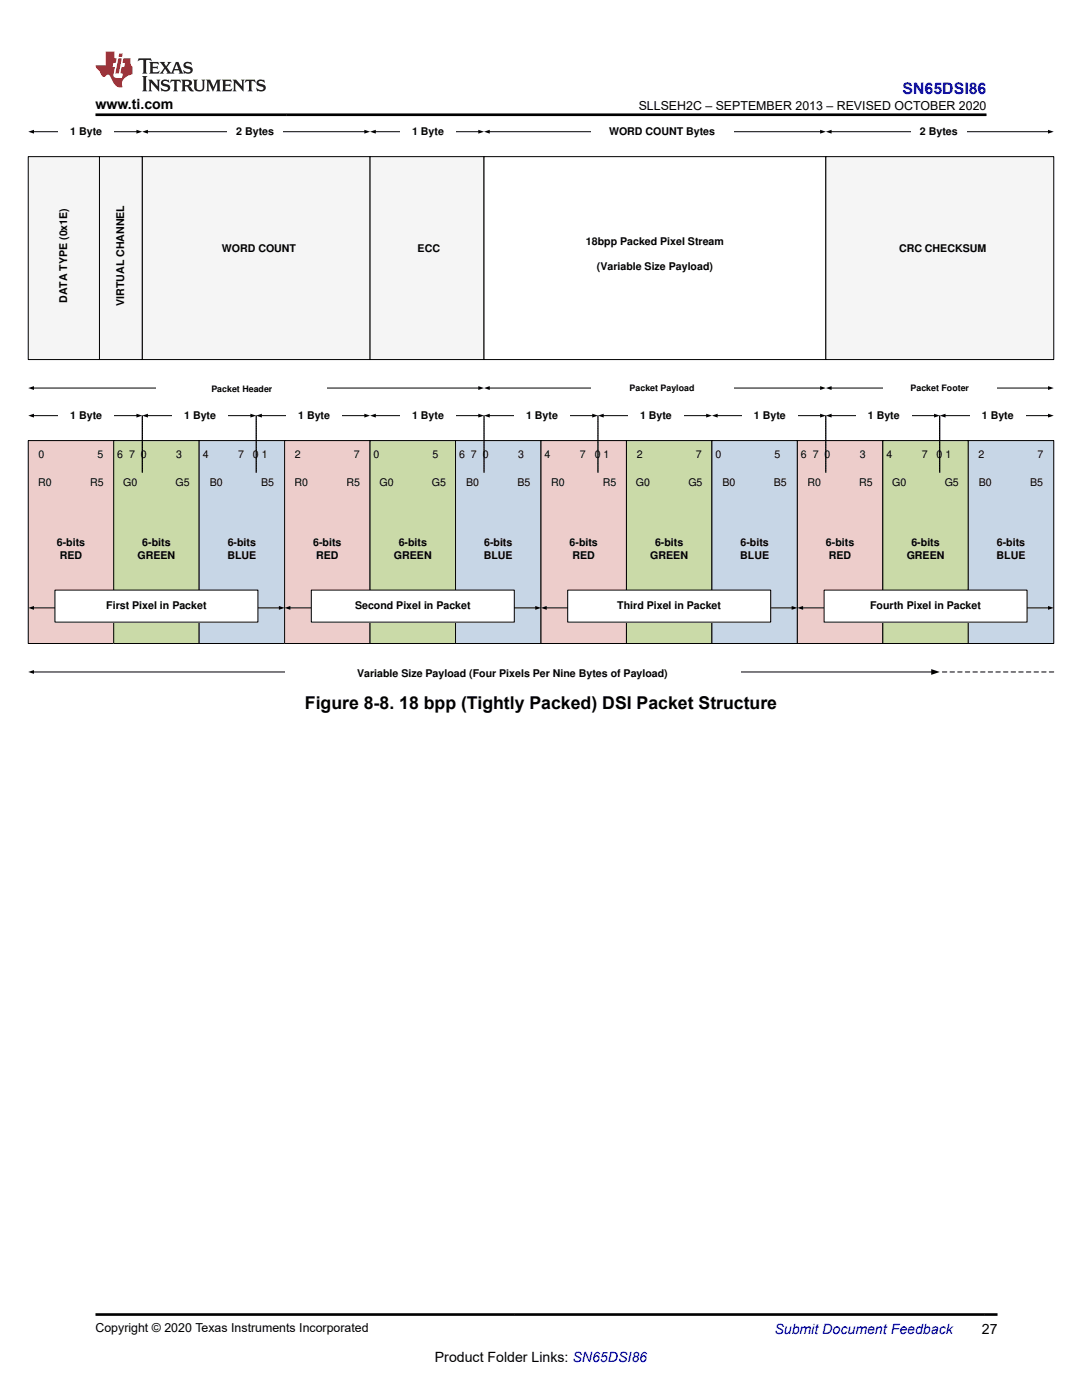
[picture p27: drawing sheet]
<svg xmlns="http://www.w3.org/2000/svg" width="216mm" height="279mm" viewBox="0 0 216 279" stroke-linecap="round" stroke-linejoin="round" font-family="sans-serif">
<defs><g id="words">
<text font-size="3.5" x="60.8" y="141.6">Figure 8-8. 18 bpp (Tightly Packed) DSI Packet Structure</text>
<text font-size="3.2" fill="#00f" x="180.1" y="18.7">SN65DSI86</text>
<g font-size="2.8">
<text x="19" y="21.8">www.ti.com</text>
<text x="195.9" y="266.1">27</text>
<text x="86.8" y="271.7">Product Folder Links: SN65DSI86</text>
</g>
<text font-size="2.8" fill="#00f" x="154.5" y="266.2">Submit Document Feedback</text>
<g font-size="2.5">
<text x="127.4" y="21.9">SLLSEH2C – SEPTEMBER 2013 – REVISED OCTOBER 2020</text>
<text x="19" y="265.9">Copyright © 2020 Texas Instruments Incorporated</text>
</g>
<g font-size="2.1">
<text x="14" y="26.9">1 Byte</text>
<text x="47.1" y="26.9">2 Bytes</text>
<text x="82.2" y="26.9">1 Byte</text>
<text x="121.5" y="26.9">WORD COUNT Bytes</text>
<text x="183.6" y="26.9">2 Bytes</text>
<text x="44.3" y="50.4">WORD COUNT</text>
<text x="83.3" y="50.4">ECC</text>
<text x="116.9" y="48.9">18bpp Packed Pixel Stream</text>
<text x="119.1" y="54">(Variable Size Payload)</text>
<text x="179.4" y="50.4">CRC CHECKSUM</text>
<text x="13.4" y="60.5" transform="rotate(-90 13.4 60.5)">DATA TYPE (0x1E)</text>
<text x="24.7" y="61.1" transform="rotate(-90 24.7 61.1)">VIRTUAL CHANNEL</text>
<text x="14" y="83.6">1 Byte</text>
<text x="36.8" y="83.6">1 Byte</text>
<text x="59.5" y="83.6">1 Byte</text>
<text x="82.2" y="83.6">1 Byte</text>
<text x="105" y="83.6">1 Byte</text>
<text x="127.7" y="83.6">1 Byte</text>
<text x="150.4" y="83.6">1 Byte</text>
<text x="173.2" y="83.6">1 Byte</text>
<text x="195.9" y="83.6">1 Byte</text>
<text x="7.7" y="91.4">0</text>
<text x="19.5" y="91.4">5</text>
<text x="23.4" y="91.4">6 7 0</text>
<text x="35.2" y="91.4">3</text>
<text x="40.5" y="91.4">4</text>
<text x="47.5" y="91.4">7</text>
<text x="50.5" y="91.4">0 1</text>
<text x="58.8" y="91.4">2</text>
<text x="70.6" y="91.4">7</text>
<text x="74.6" y="91.4">0</text>
<text x="86.3" y="91.4">5</text>
<text x="91.6" y="91.4">6 7 0</text>
<text x="103.4" y="91.4">3</text>
<text x="108.7" y="91.4">4</text>
<text x="115.7" y="91.4">7</text>
<text x="118.7" y="91.4">0 1</text>
<text x="127.1" y="91.4">2</text>
<text x="138.8" y="91.4">7</text>
<text x="142.8" y="91.4">0</text>
<text x="154.5" y="91.4">5</text>
<text x="159.8" y="91.4">6 7 0</text>
<text x="171.6" y="91.4">3</text>
<text x="176.9" y="91.4">4</text>
<text x="183.9" y="91.4">7</text>
<text x="186.9" y="91.4">0 1</text>
<text x="195.3" y="91.4">2</text>
<text x="207" y="91.4">7</text>
<text x="7.6" y="96.9">R0</text>
<text x="18" y="96.9">R5</text>
<text x="24.6" y="96.9">G0</text>
<text x="35" y="96.9">G5</text>
<text x="41.9" y="96.9">B0</text>
<text x="52.1" y="96.9">B5</text>
<text x="58.8" y="96.9">R0</text>
<text x="69.1" y="96.9">R5</text>
<text x="75.7" y="96.9">G0</text>
<text x="86.2" y="96.9">G5</text>
<text x="93" y="96.9">B0</text>
<text x="103.2" y="96.9">B5</text>
<text x="109.9" y="96.9">R0</text>
<text x="120.3" y="96.9">R5</text>
<text x="126.9" y="96.9">G0</text>
<text x="137.4" y="96.9">G5</text>
<text x="144.2" y="96.9">B0</text>
<text x="154.4" y="96.9">B5</text>
<text x="161.1" y="96.9">R0</text>
<text x="171.5" y="96.9">R5</text>
<text x="178" y="96.9">G0</text>
<text x="188.5" y="96.9">G5</text>
<text x="195.3" y="96.9">B0</text>
<text x="205.6" y="96.9">B5</text>
<text x="11.3" y="109">6-bits</text>
<text x="11.9" y="111.5">RED</text>
<text x="27.5" y="111.5">GREEN</text>
<text x="28.4" y="109">6-bits</text>
<text x="45.4" y="111.5">BLUE</text>
<text x="45.4" y="109">6-bits</text>
<text x="62.5" y="109">6-bits</text>
<text x="63.1" y="111.5">RED</text>
<text x="78.6" y="111.5">GREEN</text>
<text x="79.5" y="109">6-bits</text>
<text x="96.5" y="111.5">BLUE</text>
<text x="96.6" y="109">6-bits</text>
<text x="113.7" y="109">6-bits</text>
<text x="114.2" y="111.5">RED</text>
<text x="129.8" y="111.5">GREEN</text>
<text x="130.7" y="109">6-bits</text>
<text x="147.7" y="111.5">BLUE</text>
<text x="147.8" y="109">6-bits</text>
<text x="164.8" y="109">6-bits</text>
<text x="165.4" y="111.5">RED</text>
<text x="180.9" y="111.5">GREEN</text>
<text x="181.9" y="109">6-bits</text>
<text x="198.9" y="111.5">BLUE</text>
<text x="198.9" y="109">6-bits</text>
<text x="21.2" y="121.6">First Pixel in Packet</text>
<text x="70.8" y="121.6">Second Pixel in Packet</text>
<text x="123.2" y="121.6">Third Pixel in Packet</text>
<text x="173.6" y="121.6">Fourth Pixel in Packet</text>
<text x="71.3" y="135.1">Variable Size Payload (Four Pixels Per Nine Bytes of Payload)</text>
</g>
<g font-size="1.8">
<text x="125.6" y="78">Packet Payload</text>
<text x="181.7" y="78">Packet Footer</text>
<text x="42.2" y="78.3">Packet Header</text>
</g>
</g></defs>
<path d="M28.4 31.3h45.4v40.5h-45.4z" fill-rule="evenodd" fill="#f5f5f5"/>
<path d="M28.4 31.3h45.4v40.5h-45.4z" fill="none" stroke="#000" stroke-width=".2"/>
<path d="M19.8 31.3h8.6v40.5h-8.6z" fill-rule="evenodd" fill="#f5f5f5"/>
<path d="M19.8 31.3h8.6v40.5h-8.6z" fill="none" stroke="#000" stroke-width=".2"/>
<path d="M5.6 31.3h14.2v40.5h-14.2z" fill-rule="evenodd" fill="#f5f5f5"/>
<path d="M5.6 31.3h14.2v40.5h-14.2zM6.7 26.3h20.6" fill="none" stroke="#000" stroke-width=".2"/>
<path d="M5.6 26.3l1.2-.4v.8zM27.2 25.9l1.2 .4-1.2 .4z" fill="#000"/>
<path d="M11.7 25.3h11v4.2h-11z" fill-rule="evenodd" fill="#fff"/>
<path d="M29.4 26.3h43.4" fill="none" stroke="#000" stroke-width=".2"/>
<path d="M28.4 26.3l1.1-.4v.8zM72.7 25.9l1.1 .4-1.1 .4z" fill="#000"/>
<path d="M45.4 25.3h11v4.2h-11z" fill-rule="evenodd" fill="#fff"/>
<path d="M73.8 31.3h22.8v40.5h-22.8z" fill-rule="evenodd" fill="#f5f5f5"/>
<path d="M73.8 31.3h22.8v40.5h-22.8zM74.9 26.3h20.6" fill="none" stroke="#000" stroke-width=".2"/>
<path d="M73.8 26.3l1.2-.4v.8zM95.4 25.9l1.2 .4-1.2 .4z" fill="#000"/>
<path d="M79.9 25.3h11v4.2h-11z" fill-rule="evenodd" fill="#fff"/>
<path d="M6.7 77.4h88.8" fill="none" stroke="#000" stroke-width=".2"/>
<path d="M5.6 77.4l1.2-.3v.7zM95.4 77.1l1.2 .3-1.2 .4z" fill="#000"/>
<path d="M31.2 74.6h34.1v6.4h-34.1z" fill-rule="evenodd" fill="#fff"/>
<path d="M5.6 87.9h17.1v40.5h-17.1z" fill-rule="evenodd" fill="#edcdcb"/>
<path d="M5.6 87.9h17.1v40.5h-17.1zM6.7 83h20.6" fill="none" stroke="#000" stroke-width=".2"/>
<path d="M5.6 83l1.2-.4v.7zM27.2 82.6l1.2 .4-1.2 .3z" fill="#000"/>
<path d="M11.7 79.8h11v6.3h-11z" fill-rule="evenodd" fill="#fff"/>
<path d="M22.7 87.9h17v40.5h-17z" fill-rule="evenodd" fill="#cadaa8"/>
<path d="M22.7 87.9h17v40.5h-17zM29.4 83h20.7" fill="none" stroke="#000" stroke-width=".2"/>
<path d="M28.4 83l1.1-.4v.7zM50 82.6l1.1 .4-1.1 .3z" fill="#000"/>
<path d="M34.4 79.8h11v6.3h-11z" fill-rule="evenodd" fill="#fff"/>
<path d="M39.7 87.9h17.1v40.5h-17.1z" fill-rule="evenodd" fill="#c7d6e6"/>
<path d="M39.7 87.9h17.1v40.5h-17.1zM52.2 83h20.6" fill="none" stroke="#000" stroke-width=".2"/>
<path d="M51.1 83l1.2-.4v.7zM72.7 82.6l1.1 .4-1.1 .3z" fill="#000"/>
<path d="M57.2 79.8h11v6.3h-11z" fill-rule="evenodd" fill="#fff"/>
<path d="M6.7 121.3h49" fill="none" stroke="#000" stroke-width=".2"/>
<path d="M5.6 121.3l1.2-.4v.8zM55.6 120.9l1.2 .4-1.2 .4z" fill="#000"/>
<path d="M11 117.8h40.5v6.4h-40.5z" fill-rule="evenodd" fill="#fff"/>
<path d="M74.9 83h20.6M11 117.8h40.5v6.4h-40.5z" fill="none" stroke="#000" stroke-width=".2"/>
<path d="M73.8 83l1.2-.4v.7zM95.4 82.6l1.2 .4-1.2 .3z" fill="#000"/>
<path d="M79.9 79.8h11v6.3h-11z" fill-rule="evenodd" fill="#fff"/>
<path d="M97.6 83h20.7" fill="none" stroke="#000" stroke-width=".2"/>
<path d="M96.6 83l1.1-.4v.7zM118.2 82.6l1.1 .4-1.1 .3z" fill="#000"/>
<path d="M102.7 79.8h10.9v6.3h-10.9z" fill-rule="evenodd" fill="#fff"/>
<path d="M120.4 83h20.6" fill="none" stroke="#000" stroke-width=".2"/>
<path d="M119.3 83l1.2-.4v.7zM140.9 82.6l1.2 .4-1.2 .3z" fill="#000"/>
<path d="M125.4 79.8h11v6.3h-11z" fill-rule="evenodd" fill="#fff"/>
<path d="M143.1 83h20.6" fill="none" stroke="#000" stroke-width=".2"/>
<path d="M142.1 83l1.1-.4v.7zM163.6 82.6l1.2 .4-1.2 .3z" fill="#000"/>
<path d="M148.1 79.8h11v6.3h-11z" fill-rule="evenodd" fill="#fff"/>
<path d="M165.8 83h20.7" fill="none" stroke="#000" stroke-width=".2"/>
<path d="M164.8 83l1.1-.4v.7zM186.4 82.6l1.1 .4-1.1 .3z" fill="#000"/>
<path d="M170.9 79.8h10.9v6.3h-10.9z" fill-rule="evenodd" fill="#fff"/>
<path d="M188.6 83h20.6" fill="none" stroke="#000" stroke-width=".2"/>
<path d="M187.5 83l1.2-.4v.7zM209.1 82.6l1.2 .4-1.2 .3z" fill="#000"/>
<path d="M193.6 79.8h11v6.3h-11z" fill-rule="evenodd" fill="#fff"/>
<path d="M6.7 134.1h179.3" fill="none" stroke="#000" stroke-width=".2"/>
<path d="M5.6 134.1l1.2-.4v.8zM185.8 133.5l1.7 .6-1.7 .6z" fill="#000"/>
<path d="M56.8 131.3h90.9v4.3h-90.9z" fill-rule="evenodd" fill="#fff"/>
<path d="M210.3 134.1h-22.8" fill="none" stroke="#000" stroke-width=".2" stroke-dasharray=".9 .6"/>
<path d="M96.6 31.3h68.2v40.5h-68.2z" fill-rule="evenodd" fill="#fff"/>
<path d="M96.6 31.3h68.2v40.5h-68.2z" fill="none" stroke="#000" stroke-width=".2"/>
<path d="M164.8 31.3h45.5v40.5h-45.5z" fill-rule="evenodd" fill="#f5f5f5"/>
<path d="M164.8 31.3h45.5v40.5h-45.5zM165.8 26.3h43.4" fill="none" stroke="#000" stroke-width=".2"/>
<path d="M164.8 26.3l1.1-.4v.8zM209.1 25.9l1.2 .4-1.2 .4z" fill="#000"/>
<path d="M181.8 25.3h11v4.2h-11z" fill-rule="evenodd" fill="#fff"/>
<path d="M165.8 77.4h43.4" fill="none" stroke="#000" stroke-width=".2"/>
<path d="M164.8 77.4l1.1-.3v.7zM209.1 77.1l1.2 .3-1.2 .4z" fill="#000"/>
<path d="M176.2 74.2h22.7v6.4h-22.7z" fill-rule="evenodd" fill="#fff"/>
<path d="M97.6 26.3h66.1" fill="none" stroke="#000" stroke-width=".2"/>
<path d="M96.6 26.3l1.1-.4v.8zM163.6 25.9l1.2 .4-1.2 .4z" fill="#000"/>
<path d="M117.9 25.3h28.4v4.2h-28.4z" fill-rule="evenodd" fill="#fff"/>
<path d="M97.6 77.4h66.1" fill="none" stroke="#000" stroke-width=".2"/>
<path d="M96.6 77.4l1.1-.3v.7zM163.6 77.1l1.2 .3-1.2 .4z" fill="#000"/>
<path d="M117.9 74.2h28.4v6.4h-28.4z" fill-rule="evenodd" fill="#fff"/>
<path d="M28.4 83v11.3M51.1 83v11.3" fill="none" stroke="#000" stroke-width=".2"/>
<path d="M56.8 87.9h17v40.5h-17z" fill-rule="evenodd" fill="#edcdcb"/>
<path d="M56.8 87.9h17v40.5h-17z" fill="none" stroke="#000" stroke-width=".2"/>
<path d="M73.8 87.9h17.1v40.5h-17.1z" fill-rule="evenodd" fill="#cadaa8"/>
<path d="M73.8 87.9h17.1v40.5h-17.1z" fill="none" stroke="#000" stroke-width=".2"/>
<path d="M90.9 87.9h17v40.5h-17z" fill-rule="evenodd" fill="#c7d6e6"/>
<path d="M90.9 87.9h17v40.5h-17zM57.8 121.3h49.1" fill="none" stroke="#000" stroke-width=".2"/>
<path d="M56.8 121.3l1.1-.4v.8zM106.8 120.9l1.1 .4-1.1 .4z" fill="#000"/>
<path d="M62.1 117.8h40.5v6.4h-40.5z" fill-rule="evenodd" fill="#fff"/>
<path d="M96.6 83v11.3M62.1 117.8h40.5v6.4h-40.5z" fill="none" stroke="#000" stroke-width=".2"/>
<path d="M107.9 87.9h17.1v40.5h-17.1z" fill-rule="evenodd" fill="#edcdcb"/>
<path d="M107.9 87.9h17.1v40.5h-17.1z" fill="none" stroke="#000" stroke-width=".2"/>
<path d="M125 87.9h17.1v40.5h-17.1z" fill-rule="evenodd" fill="#cadaa8"/>
<path d="M125 87.9h17.1v40.5h-17.1z" fill="none" stroke="#000" stroke-width=".2"/>
<path d="M142.1 87.9h17v40.5h-17z" fill-rule="evenodd" fill="#c7d6e6"/>
<path d="M142.1 87.9h17v40.5h-17zM109 121.3h49.1" fill="none" stroke="#000" stroke-width=".2"/>
<path d="M107.9 121.3l1.2-.4v.8zM158 120.9l1.1 .4-1.1 .4z" fill="#000"/>
<path d="M113.3 117.8h40.5v6.4h-40.5z" fill-rule="evenodd" fill="#fff"/>
<path d="M119.3 83v11.3M113.3 117.8h40.5v6.4h-40.5z" fill="none" stroke="#000" stroke-width=".2"/>
<path d="M159.1 87.9h17.1v40.5h-17.1z" fill-rule="evenodd" fill="#edcdcb"/>
<path d="M159.1 87.9h17.1v40.5h-17.1z" fill="none" stroke="#000" stroke-width=".2"/>
<path d="M176.2 87.9h17v40.5h-17z" fill-rule="evenodd" fill="#cadaa8"/>
<path d="M176.2 87.9h17v40.5h-17z" fill="none" stroke="#000" stroke-width=".2"/>
<path d="M193.2 87.9h17.1v40.5h-17.1z" fill-rule="evenodd" fill="#c7d6e6"/>
<path d="M193.2 87.9h17.1v40.5h-17.1zM160.2 121.3h49" fill="none" stroke="#000" stroke-width=".2"/>
<path d="M159.1 121.3l1.2-.4v.8zM209.1 120.9l1.2 .4-1.2 .4z" fill="#000"/>
<path d="M164.4 117.8h40.5v6.4h-40.5z" fill-rule="evenodd" fill="#fff"/>
<path d="M164.8 83v11.3M187.5 83v11.3M164.4 117.8h40.5v6.4h-40.5z" fill="none" stroke="#000" stroke-width=".2"/>
<path d="M27.7 11.6l-.2 .6 .5-.2h.6v.1v2.2l-.2 .4h1l-.2-.4v-2.2v-.1h.5l.5 .2-.1-.6zM29.8 12.4l.2 .3v1.6l-.2 .4h1.9l.1-.6a1.08 1.08 0 0 1-1.3 .2v-.7h.6l.4 .2v-.7l-.4 .2h-.6v-.5l.2-.2a1 1 0 0 1 1 .3l-.1-.5zM31.8 12.4l1 1.1-1 1.2h.9l-.2-.2 .4-.8 .5 .8-.2 .2h1.6l-.2-.2 .1-.5h1l.1 .5-.1 .2h.9l-.2-.4-.8-1.9h-.5l-1 2.1-.8-1.1 .9-1h-.8l.2 .2-.5 .6-.3-.6 .1-.2zM35.2 12.8l.4 1h-.8zM36.8 12.5a.65 .65 0 0 0-.2 .7 .65 .65 0 0 0 .6 .5l.7 .1 .1 .3a.79 .79 0 0 1-.7 .4 .79 .79 0 0 1-.7-.5l.1 .7 .2-.1a.93 .93 0 0 0 1.1 0 .93 .93 0 0 0 .4-.9 1.46 1.46 0 0 0-1.2-.6l-.1-.3a1.09 1.09 0 0 1 1.2 .2l-.2-.6-.1 .1-.6-.2zM28.4 15.2l.2 .4v2.2l-.2 .4h1l-.2-.4v-2.2l.2-.4zM29.6 15.9l.2 .4v1.5l-.2 .4h.8l-.3-.4v-1.3l1.7 1.8v-2l.2-.4h-.8l.2 .2 .1 1.1-1.2-1.3zM32.3 16a.65 .65 0 0 0-.2 .8 .65 .65 0 0 0 .7 .4l.6 .2 .1 .2a.79 .79 0 0 1-.7 .4 .79 .79 0 0 1-.7-.5l.1 .7 .2-.1a.93 .93 0 0 0 1.1 .1 .93 .93 0 0 0 .4-1 1.46 1.46 0 0 0-1.2-.5l-.1-.4a1.09 1.09 0 0 1 1.2 .2l-.2-.6-.1 .1-.6-.1zM34.1 15.9l-.1 .6a.63 .63 0 0 1 .7-.3l.1 1.6-.3 .4h1l-.2-.4v-1.6a.66 .66 0 0 1 .8 .3l-.1-.6zM36.2 15.9l.2 .4v1.5l-.2 .4h.9l-.2-.2v-.7h.5l.1 .2a.79 .79 0 0 0 1.2 .6l-1-.9a.61 .61 0 0 0 .6-.6 .61 .61 0 0 0-.5-.7zM36.9 16.2h.2a.47 .47 0 0 1 .5 .1 .47 .47 0 0 1 .1 .5l-.2 .1-.6 .1zM38.5 15.9l.2 .2a2.27 2.27 0 0 0 .4 2 1.04 1.04 0 0 0 1.7-.7v-1.3l.2-.2h-.8l.2 .4v1.1a.6 .6 0 0 1-.6 .6 .6 .6 0 0 1-.6-.6v-1.1l.3-.4zM41.1 15.9l.2 .4v1.5l-.2 .4h.7l-.2-.4v-1.4l.9 1.9 .8-1.9v1.4l-.2 .4h1l-.3-.4v-1.5l.3-.4h-.8l-.7 1.5-.7-1.5zM44.3 15.9l.2 .4v1.5l-.2 .4h1.9l.1-.6a1.09 1.09 0 0 1-1.3 .2v-.7h.6l.4 .2v-.6l-.4 .2h-.6v-.6l.2-.1a1.01 1.01 0 0 1 1 .3l-.1-.6zM46.4 15.9l.3 .4v1.5l-.3 .4h.8l-.2-.4v-1.3l1.6 1.8v-2l.2-.4h-.7l.2 .2v1.1l-1.2-1.3zM49 15.9l-.1 .6a.63 .63 0 0 1 .8-.3v1.6l-.3 .4h1l-.2-.4v-1.6a.66 .66 0 0 1 .8 .3l-.1-.6zM51.4 16a.65 .65 0 0 0-.2 .8 .65 .65 0 0 0 .6 .4l.6 .2 .2 .2a.79 .79 0 0 1-.8 .4 .79 .79 0 0 1-.6-.5l.1 .7 .2-.1a.93 .93 0 0 0 1 .1 .93 .93 0 0 0 .5-1 1.46 1.46 0 0 0-1.3-.5l-.1-.4a1.09 1.09 0 0 1 1.3 .2l-.2-.6-.2 .1-.5-.1z" fill="#231f20"/>
<path d="M21.1 10.3v2.7h-2v.4l.9 1a.95 .95 0 0 0 .9 .9 .59 .59 0 0 1 .6-.4 .59 .59 0 0 1 .5 .3l.4 .8a1.59 1.59 0 0 0 2.1 1.4 1.61 1.61 0 0 1 1-2.3l1-.3-.1-1.5a1.59 1.59 0 0 1-.4-1.7h-1.4l-.2 .9h.5l-.1 .9h-.5l-.2 .9v.3l.4 .1-.2 .9h-.6a.73 .73 0 0 1-1.1-.7l.3-1.5h-.5l.2-.9h.5l.2-.9h-.5v-1.3zM23.6 11.6l-.6 3.1h.7l.6-3.1zM23.8 10.7l-.1 .6h.7l.1-.6z" fill="#ed1c24"/>
<path d="M19 22.9h177.8M19 262.3h180" fill="none" stroke="#000" stroke-width=".53"/>
<use href="#words"/>
</svg>
